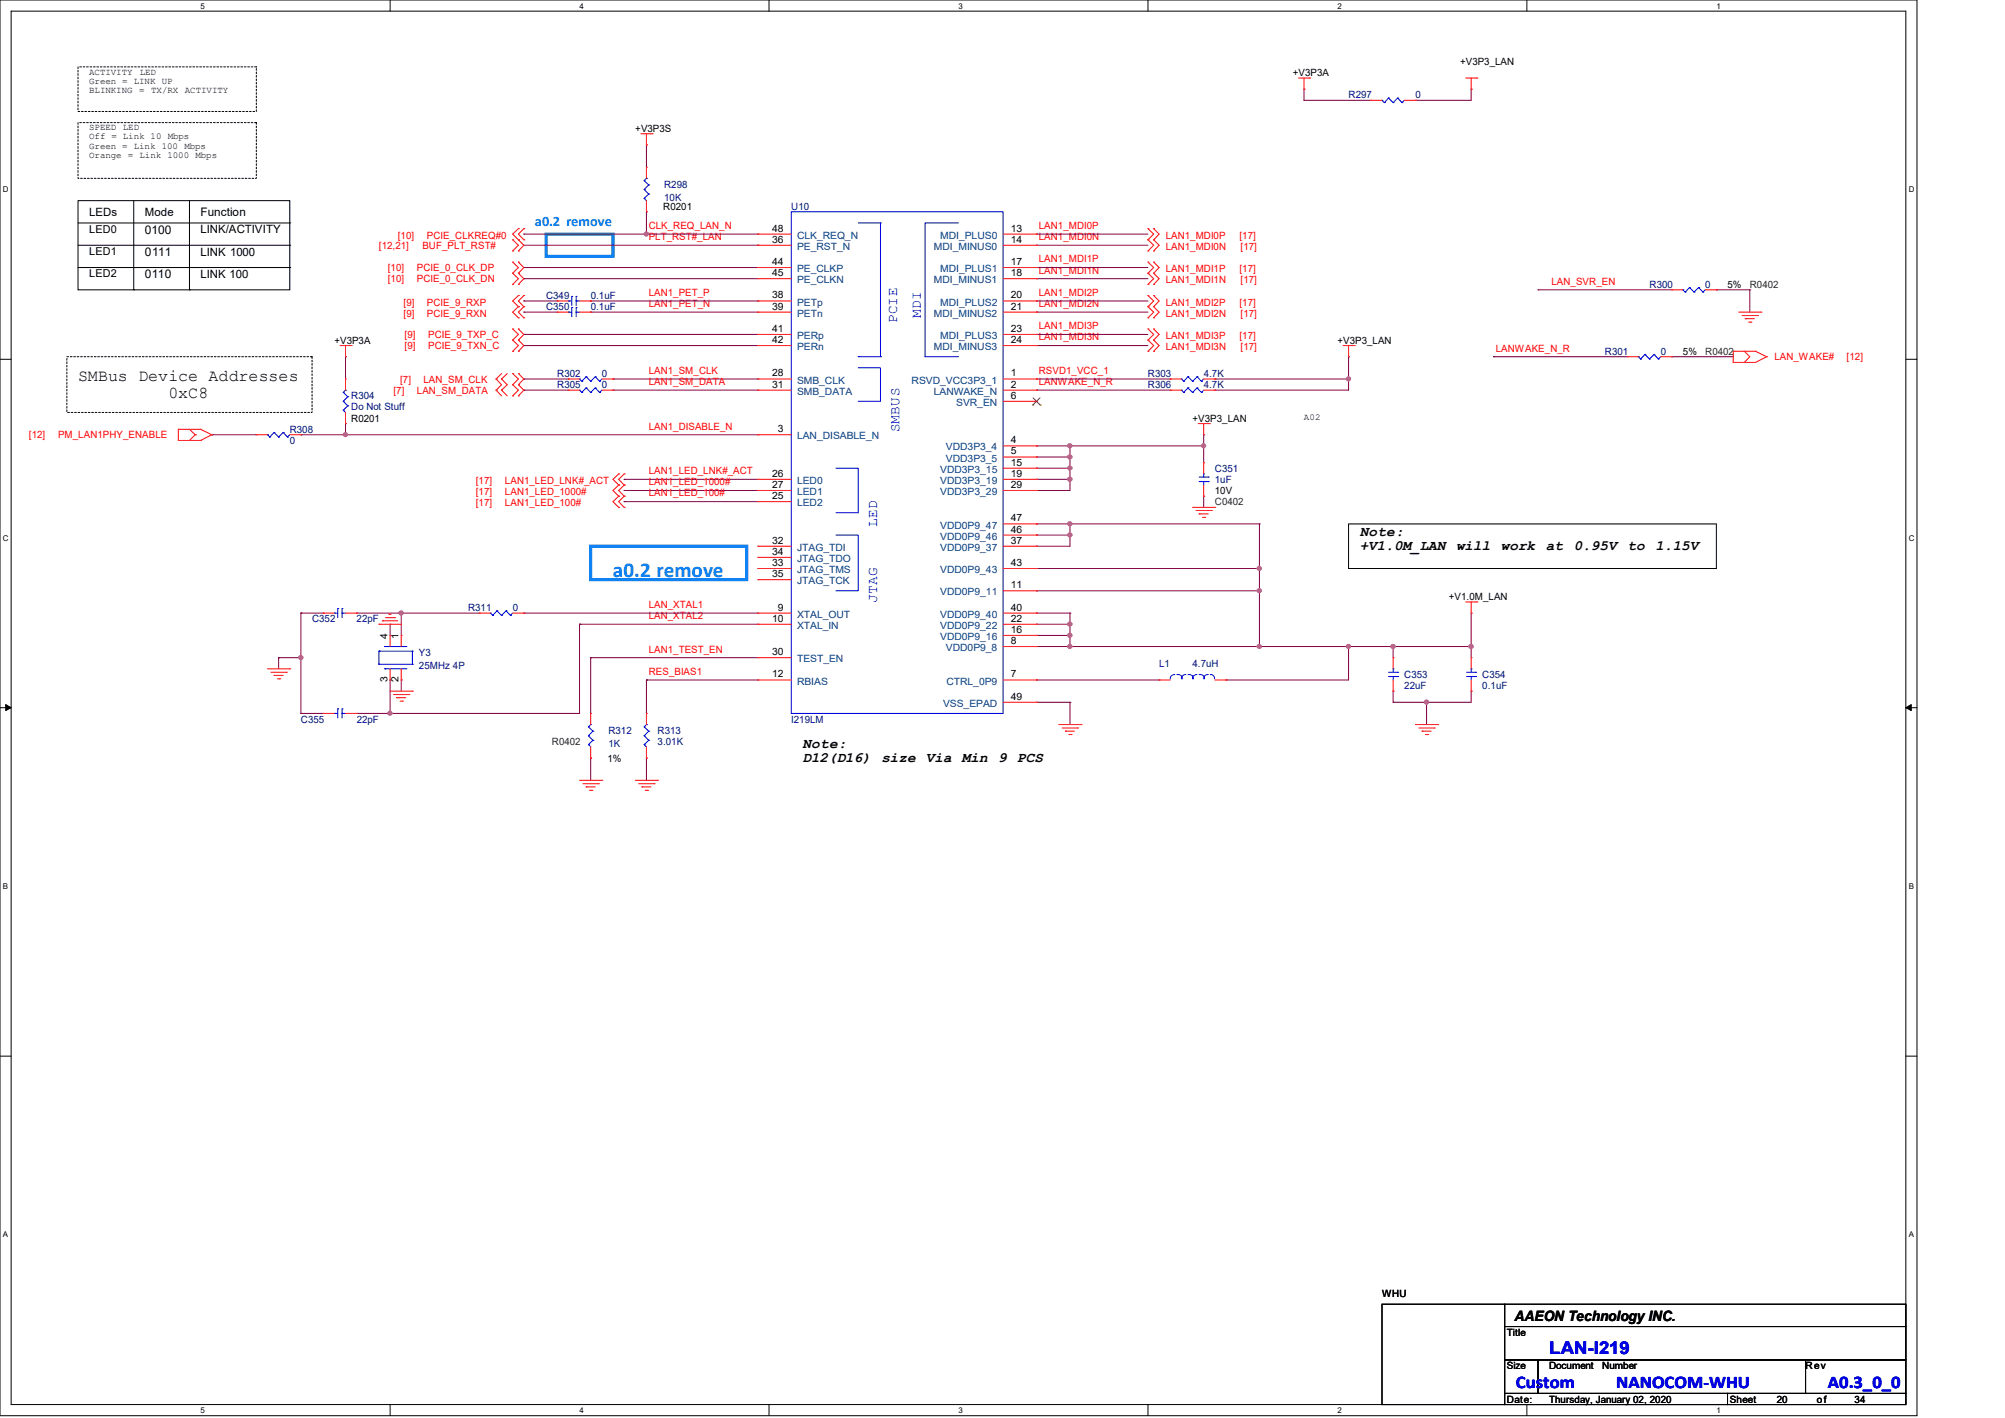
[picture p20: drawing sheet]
<svg xmlns="http://www.w3.org/2000/svg" width="297mm" height="210mm" viewBox="0 0 297 210" stroke-linecap="round" stroke-linejoin="round" font-family="sans-serif">
<defs><g id="words">
<text font-size="3.1" fill="#0080ff" x="90.8" y="85.5">a0.2 remove</text>
<g font-size="2.6" fill="#00f">
<text x="229.5" y="200.5">LAN-I219</text>
<text x="224.5" y="205.6">Custom</text>
<text x="239.4" y="205.6">NANOCOM-WHU</text>
<text x="270.8" y="205.6">A0.3_0_0</text>
</g>
<g font-size="2.5">
<text x="11.6" y="56.4">SMBus Device Addresses</text>
<text x="24.9" y="58.9">0xC8</text>
</g>
<text font-size="2.1" fill="#0080ff" x="79.2" y="33.4">a0.2 remove</text>
<g font-size="2.1" fill="#00f">
<text x="132.9" y="47.9" transform="rotate(-90 132.9 47.9)">PCIE</text>
<text x="136.4" y="47.1" transform="rotate(-90 136.4 47.1)">MDI</text>
<text x="133.2" y="64.1" transform="rotate(-90 133.2 64.1)">SMBUS</text>
<text x="129.9" y="78.1" transform="rotate(-90 129.9 78.1)">LED</text>
<text x="129.9" y="89.3" transform="rotate(-90 129.9 89.3)">JTAG</text>
</g>
<g font-size="2.1">
<text x="201.4" y="79.4">Note:</text>
<text x="201.4" y="81.5">+V1.0M_LAN will</text>
<text x="222.3" y="81.5">work</text>
<text x="229" y="81.5">at</text>
<text x="233.1" y="81.5">0.95V to</text>
<text x="245.2" y="81.5">1.15V</text>
<text x="118.9" y="110.7">Note:</text>
<text x="118.9" y="112.9">D12(D16)</text>
<text x="130.6" y="112.9">size</text>
<text x="137.2" y="112.9">Via</text>
<text x="142.5" y="112.9">Min</text>
<text x="147.9" y="112.9">9</text>
<text x="150.7" y="112.9">PCS</text>
<text x="224.4" y="195.6">AAEON Technology INC.</text>
</g>
<g font-size="1.8">
<text x="21.5" y="34.6">0100</text>
<text x="21.5" y="41.2">0110</text>
<text x="21.5" y="37.9">0111</text>
</g>
<g font-size="1.7">
<text x="13.2" y="31.9">LEDs</text>
<text x="21.5" y="31.9">Mode</text>
<text x="29.7" y="32">Function</text>
<text x="29.7" y="34.5">LINK/ACTIVITY</text>
<text x="29.7" y="37.8">LINK 1000</text>
<text x="29.7" y="41.1">LINK 100</text>
</g>
<g font-size="1.6">
<text x="13.2" y="34.5">LED0</text>
<text x="13.2" y="41.1">LED2</text>
<text x="13.2" y="37.8">LED1</text>
</g>
<g font-size="1.5">
<text x="191.5" y="11.3">+V3P3A</text>
<text x="216.3" y="9.6">+V3P3_LAN</text>
<text x="94.1" y="19.5">+V3P3S</text>
<text x="98.3" y="31.1">R0201</text>
<text x="114.4" y="35.9">36</text>
<text x="114.4" y="34.3">48</text>
<text x="149.7" y="34.3">13</text>
<text x="149.7" y="35.9">14</text>
<text x="114.4" y="39.2">44</text>
<text x="114.4" y="40.9">45</text>
<text x="149.7" y="39.2">17</text>
<text x="149.7" y="40.9">18</text>
<text x="114.4" y="44.2">38</text>
<text x="114.4" y="45.8">39</text>
<text x="149.7" y="44.2">20</text>
<text x="149.7" y="45.8">21</text>
<text x="255.9" y="42.6">5%</text>
<text x="49.5" y="50.9">+V3P3A</text>
<text x="114.4" y="49.1">41</text>
<text x="114.4" y="50.8">42</text>
<text x="149.7" y="49.1">23</text>
<text x="149.7" y="50.8">24</text>
<text x="198.1" y="50.9">+V3P3_LAN</text>
<text x="249.3" y="52.5">5%</text>
<text x="114.4" y="55.8">28</text>
<text x="114.4" y="57.4">31</text>
<text x="149.7" y="55.8">1</text>
<text x="149.7" y="57.4">2</text>
<text x="149.7" y="59.1">6</text>
<text x="52" y="62.4">R0201</text>
<text x="115.2" y="64">3</text>
<text x="149.7" y="65.7">4</text>
<text x="176.7" y="62.4">+V3P3_LAN</text>
<text x="114.4" y="70.6">26</text>
<text x="149.7" y="67.3">5</text>
<text x="149.7" y="69">15</text>
<text x="149.7" y="70.6">19</text>
<text x="114.4" y="73.9">25</text>
<text x="114.4" y="72.3">27</text>
<text x="149.7" y="72.3">29</text>
<text x="149.7" y="77.2">47</text>
<text x="180" y="73.2">10V</text>
<text x="114.4" y="80.5">32</text>
<text x="114.4" y="83.8">33</text>
<text x="114.4" y="82.2">34</text>
<text x="149.7" y="80.5">37</text>
<text x="149.7" y="83.8">43</text>
<text x="149.7" y="78.9">46</text>
<text x="114.4" y="85.5">35</text>
<text x="149.7" y="87.1">11</text>
<text x="214.6" y="88.9">+V1.0M_LAN</text>
<text x="57.4" y="94.6" transform="rotate(-90 57.4 94.6)">4</text>
<text x="59.1" y="94.6" transform="rotate(-90 59.1 94.6)">1</text>
<text x="114.4" y="92.1">10</text>
<text x="115.2" y="90.4">9</text>
<text x="149.7" y="95.4">8</text>
<text x="149.7" y="93.7">16</text>
<text x="149.7" y="92.1">22</text>
<text x="149.7" y="90.4">40</text>
<text x="57.4" y="101" transform="rotate(-90 57.4 101)">3</text>
<text x="59.1" y="101" transform="rotate(-90 59.1 101)">2</text>
<text x="114.4" y="100.3">12</text>
<text x="114.4" y="97">30</text>
<text x="149.7" y="100.3">7</text>
<text x="149.7" y="103.6">49</text>
<text x="90" y="112.8">1%</text>
<text x="204.7" y="192.1">WHU</text>
<text x="223.2" y="197.8">Title</text>
<text x="223.2" y="202.8">Size</text>
<text x="229.5" y="202.8">Document</text>
<text x="237.4" y="202.8">Number</text>
<text x="267.5" y="202.8">Rev</text>
<text x="223.2" y="207.7">Date:</text>
<text x="229.5" y="207.7">Thursday, January 02, 2020</text>
<text x="256.2" y="207.7">Sheet</text>
<text x="263.2" y="207.7">20</text>
<text x="269.1" y="207.7">of</text>
<text x="274.7" y="207.7">34</text>
</g>
<g font-size="1.5" fill="#000080">
<text x="199.8" y="14.6">R297</text>
<text x="209.7" y="14.6">0</text>
<text x="98.4" y="27.8">R298</text>
<text x="98.4" y="29.8">10K</text>
<text x="117.2" y="31.1">U10</text>
<text x="80.9" y="45.9">C350</text>
<text x="80.9" y="44.3">C349</text>
<text x="87.5" y="45.9">0.1uF</text>
<text x="87.5" y="44.3">0.1uF</text>
<text x="244.3" y="42.6">R300</text>
<text x="252.6" y="42.6">0</text>
<text x="237.7" y="52.5">R301</text>
<text x="246" y="52.5">0</text>
<text x="52" y="59.1">R304</text>
<text x="82.6" y="57.5">R305</text>
<text x="82.6" y="55.8">R302</text>
<text x="89.2" y="57.5">0</text>
<text x="89.2" y="55.8">0</text>
<text x="170.1" y="55.8">R303</text>
<text x="170.1" y="57.5">R306</text>
<text x="178.3" y="55.8">4.7K</text>
<text x="178.3" y="57.5">4.7K</text>
<text x="42.9" y="64.1">R308</text>
<text x="42.9" y="65.7">0</text>
<text x="52" y="60.8">Do Not Stuff</text>
<text x="180" y="69.9">C351</text>
<text x="180" y="71.5">1uF</text>
<text x="46.2" y="92.2">C352</text>
<text x="52.8" y="92.2">22pF</text>
<text x="69.3" y="90.5">R311</text>
<text x="75.9" y="90.5">0</text>
<text x="62.1" y="97.1">Y3</text>
<text x="62.1" y="99.1">25MHz 4P</text>
<text x="171.7" y="98.8">L1</text>
<text x="176.7" y="98.8">4.7uH</text>
<text x="208" y="100.4">C353</text>
<text x="219.6" y="100.4">C354</text>
<text x="44.6" y="107">C355</text>
<text x="52.8" y="107">22pF</text>
<text x="117.2" y="107">I219LM</text>
<text x="208" y="102.1">22uF</text>
<text x="219.6" y="102.1">0.1uF</text>
<text x="90.1" y="108.7">R312</text>
<text x="90.1" y="110.7">1K</text>
<text x="97.4" y="108.7">R313</text>
<text x="97.4" y="110.3">3.01K</text>
</g>
<g font-size="1.5" fill="#f00">
<text x="58.9" y="35.3">[10]</text>
<text x="63.2" y="35.3">PCIE_CLKREQ#0</text>
<text x="96.1" y="35.6">PLT_RST#_LAN</text>
<text x="96.1" y="33.9">CLK_REQ_LAN_N</text>
<text x="153.9" y="35.6">LAN1_MDI0N</text>
<text x="153.9" y="33.9">LAN1_MDI0P</text>
<text x="172.7" y="35.3">LAN1_MDI0P</text>
<text x="183.6" y="35.3">[17]</text>
<text x="56.1" y="36.9">[12,21]</text>
<text x="57.4" y="40.2">[10]</text>
<text x="57.4" y="41.8">[10]</text>
<text x="61.8" y="40.2">PCIE_0_CLK_DP</text>
<text x="61.8" y="41.8">PCIE_0_CLK_DN</text>
<text x="62.6" y="36.9">BUF_PLT_RST#</text>
<text x="153.9" y="40.5">LAN1_MDI1N</text>
<text x="153.9" y="38.9">LAN1_MDI1P</text>
<text x="172.7" y="37">LAN1_MDI0N</text>
<text x="172.7" y="40.3">LAN1_MDI1P</text>
<text x="172.7" y="42">LAN1_MDI1N</text>
<text x="183.6" y="40.3">[17]</text>
<text x="183.8" y="37">[17]</text>
<text x="183.8" y="42">[17]</text>
<text x="59.8" y="45.3">[9]</text>
<text x="59.8" y="46.9">[9]</text>
<text x="63.2" y="45.3">PCIE_9_RXP</text>
<text x="63.2" y="46.9">PCIE_9_RXN</text>
<text x="96.1" y="45.5">LAN1_PET_N</text>
<text x="96.1" y="43.8">LAN1_PET_P</text>
<text x="153.9" y="45.5">LAN1_MDI2N</text>
<text x="153.9" y="43.8">LAN1_MDI2P</text>
<text x="172.7" y="45.3">LAN1_MDI2P</text>
<text x="172.7" y="46.9">LAN1_MDI2N</text>
<text x="183.6" y="45.3">[17]</text>
<text x="183.8" y="46.9">[17]</text>
<text x="229.8" y="42.2">LAN_SVR_EN</text>
<text x="59.9" y="50.1">[9]</text>
<text x="59.9" y="51.7">[9]</text>
<text x="63.4" y="50.1">PCIE_9_TXP_C</text>
<text x="63.4" y="51.7">PCIE_9_TXN_C</text>
<text x="153.9" y="50.4">LAN1_MDI3N</text>
<text x="153.9" y="48.8">LAN1_MDI3P</text>
<text x="172.7" y="51.9">LAN1_MDI3N</text>
<text x="172.7" y="50.2">LAN1_MDI3P</text>
<text x="183.6" y="50.2">[17]</text>
<text x="183.8" y="51.9">[17]</text>
<text x="221.6" y="52.1">LANWAKE_N_R</text>
<text x="262.8" y="53.4">LAN_WAKE#</text>
<text x="273.6" y="53.4">[12]</text>
<text x="58.3" y="58.3">[7]</text>
<text x="59.3" y="56.7">[7]</text>
<text x="61.8" y="58.3">LAN_SM_DATA</text>
<text x="62.7" y="56.7">LAN_SM_CLK</text>
<text x="96.1" y="55.4">LAN1_SM_CLK</text>
<text x="96.1" y="57">LAN1_SM_DATA</text>
<text x="153.9" y="57">LANWAKE_N_R</text>
<text x="153.9" y="55.4">RSVD1_VCC_1</text>
<text x="4.3" y="64.9">[12]</text>
<text x="8.6" y="64.9">PM_LAN1PHY_ENABLE</text>
<text x="96.1" y="63.6">LAN1_DISABLE_N</text>
<text x="70.5" y="71.7">[17]</text>
<text x="74.8" y="71.7">LAN1_LED_LNK#_ACT</text>
<text x="96.1" y="70.2">LAN1_LED_LNK#_ACT</text>
<text x="96.1" y="71.9">LAN1_LED_1000#</text>
<text x="70.5" y="73.3">[17]</text>
<text x="70.5" y="75">[17]</text>
<text x="74.8" y="73.3">LAN1_LED_1000#</text>
<text x="74.8" y="75">LAN1_LED_100#</text>
<text x="96.1" y="73.5">LAN1_LED_100#</text>
<text x="96.1" y="91.7">LAN_XTAL2</text>
<text x="96.1" y="90">LAN_XTAL1</text>
<text x="96.1" y="96.6">LAN1_TEST_EN</text>
<text x="96.1" y="99.9">RES_BIAS1</text>
</g>
<g font-size="1.5" fill="#004080">
<text x="118.1" y="35.3">CLK_REQ_N</text>
<text x="139.3" y="35.3">MDI_PLUS0</text>
<text x="118.1" y="37">PE_RST_N</text>
<text x="118.1" y="40.3">PE_CLKP</text>
<text x="118.1" y="42">PE_CLKN</text>
<text x="138.3" y="37">MDI_MINUS0</text>
<text x="138.3" y="42">MDI_MINUS1</text>
<text x="139.3" y="40.3">MDI_PLUS1</text>
<text x="118.1" y="45.3">PETp</text>
<text x="118.1" y="46.9">PETn</text>
<text x="138.3" y="46.9">MDI_MINUS2</text>
<text x="139.3" y="45.3">MDI_PLUS2</text>
<text x="118.1" y="50.2">PERp</text>
<text x="118.1" y="51.9">PERn</text>
<text x="138.3" y="51.9">MDI_MINUS3</text>
<text x="139.3" y="50.2">MDI_PLUS3</text>
<text x="118.1" y="56.8">SMB_CLK</text>
<text x="118.1" y="58.5">SMB_DATA</text>
<text x="135" y="56.8">RSVD_VCC3P3_1</text>
<text x="138.3" y="58.5">LANWAKE_N</text>
<text x="118.1" y="65.1">LAN_DISABLE_N</text>
<text x="141.6" y="60.1">SVR_EN</text>
<text x="118.1" y="71.7">LED0</text>
<text x="139.3" y="70">VDD3P3_15</text>
<text x="139.3" y="71.7">VDD3P3_19</text>
<text x="140.1" y="66.7">VDD3P3_4</text>
<text x="140.1" y="68.4">VDD3P3_5</text>
<text x="118.1" y="75">LED2</text>
<text x="118.1" y="73.3">LED1</text>
<text x="139.3" y="73.3">VDD3P3_29</text>
<text x="118.1" y="81.6">JTAG_TDI</text>
<text x="118.1" y="83.2">JTAG_TDO</text>
<text x="139.3" y="81.6">VDD0P9_37</text>
<text x="139.3" y="79.9">VDD0P9_46</text>
<text x="139.3" y="78.3">VDD0P9_47</text>
<text x="118.1" y="84.9">JTAG_TMS</text>
<text x="118.1" y="86.5">JTAG_TCK</text>
<text x="139.3" y="88.2">VDD0P9_11</text>
<text x="139.3" y="84.9">VDD0P9_43</text>
<text x="118.1" y="91.5">XTAL_OUT</text>
<text x="118.1" y="93.1">XTAL_IN</text>
<text x="139.3" y="94.8">VDD0P9_16</text>
<text x="139.3" y="93.1">VDD0P9_22</text>
<text x="139.3" y="91.5">VDD0P9_40</text>
<text x="118.1" y="101.4">RBIAS</text>
<text x="118.1" y="98.1">TEST_EN</text>
<text x="140.1" y="96.4">VDD0P9_8</text>
<text x="140.2" y="101.4">CTRL_0P9</text>
<text x="139.7" y="104.7">VSS_EPAD</text>
</g>
<g font-size="1.5" fill="#008000">
<text x="259.2" y="42.6">R0402</text>
<text x="252.6" y="52.5">R0402</text>
<text x="180" y="74.8">C0402</text>
<text x="81.7" y="110.3">R0402</text>
</g>
<g font-size="1.4">
<text x="13.2" y="11">ACTIVITY</text>
<text x="20.7" y="11">LED</text>
<text x="13.2" y="12.4">Green = LINK UP</text>
<text x="13.2" y="13.8">BLINKING</text>
<text x="20.6" y="13.8">=</text>
<text x="22.4" y="13.8">TX/RX</text>
<text x="27.4" y="13.8">ACTIVITY</text>
<text x="13.2" y="19.3">SPEED</text>
<text x="13.2" y="20.7">Off = Link 10 Mbps</text>
<text x="13.2" y="22">Green = Link 100 Mbps</text>
<text x="13.2" y="23.4">Orange = Link 1000 Mbps</text>
<text x="18.2" y="19.3">LED</text>
<text x="193.2" y="62.2">A02</text>
</g>
<g font-size="1.2">
<text x="29.7" y="1.3">5</text>
<text x="85.9" y="1.3">4</text>
<text x="142" y="1.3">3</text>
<text x="198.1" y="1.3">2</text>
<text x="254.3" y="1.3">1</text>
<text x=".4" y="28.5">D</text>
<text x="282.7" y="28.5">D</text>
<text x=".4" y="80.1">C</text>
<text x="282.7" y="80.1">C</text>
<text x=".4" y="131.7">B</text>
<text x="282.7" y="131.7">B</text>
<text x=".4" y="183.3">A</text>
<text x="282.7" y="183.3">A</text>
<text x="29.7" y="209.3">5</text>
<text x="85.9" y="209.3">4</text>
<text x="142" y="209.3">3</text>
<text x="198.1" y="209.3">2</text>
<text x="254.3" y="209.3">1</text>
</g>
</g></defs>
<path d="M0 0h284v209.7h-284zM1.7 1.7h280.6v206.3h-280.6z" fill="none" stroke="#000" stroke-width=".15"/>
<g fill="#fff">
<path d="M29.7 .2h.6v1.3h-.6z"/>
<path d="M29.7 208.2h.6v1.3h-.6z"/>
</g>
<path d="M57.8 0v1.7M57.8 208v1.7" fill="none" stroke="#000" stroke-width=".15"/>
<g fill="#fff">
<path d="M85.9 .2h.5v1.3h-.5z"/>
<path d="M85.9 208.2h.5v1.3h-.5z"/>
</g>
<path d="M113.9 0v1.7M113.9 208v1.7" fill="none" stroke="#000" stroke-width=".15"/>
<g fill="#fff">
<path d="M142 .2h.6v1.3h-.6z"/>
<path d="M142 208.2h.6v1.3h-.6z"/>
</g>
<path d="M170.1 0v1.7M170.1 208v1.7" fill="none" stroke="#000" stroke-width=".15"/>
<g fill="#fff">
<path d="M198.1 .2h.6v1.3h-.6z"/>
<path d="M198.1 208.2h.6v1.3h-.6z"/>
</g>
<path d="M226.2 0v1.7M226.2 208v1.7" fill="none" stroke="#000" stroke-width=".15"/>
<g fill="#fff">
<path d="M254.3 .2h.5v1.3h-.5z"/>
<path d="M254.3 208.2h.5v1.3h-.5z"/>
<path d="M.4 27.4h.8v1.3h-.8z"/>
<path d="M282.7 27.4h.8v1.3h-.8z"/>
<path d="M.4 79h.8v1.3h-.8z"/>
<path d="M282.7 79h.8v1.3h-.8z"/>
</g>
<path d="M0 53.2h1.7M282.3 53.2h1.7" fill="none" stroke="#000" stroke-width=".15"/>
<g fill="#fff">
<path d="M.4 130.6h.7v1.3h-.7z"/>
<path d="M282.7 130.6h.8v1.3h-.8z"/>
</g>
<path d="M0 104.8h1.7M282.3 104.8h1.7" fill="none" stroke="#000" stroke-width=".15"/>
<path d="M.8 104.4l.9 .4-.9 .4zM282.3 104.8l.8-.4v.8z" fill="#000" stroke="#000" stroke-width=".15"/>
<g fill="#fff">
<path d="M.4 182.2h.7v1.3h-.7z"/>
<path d="M282.7 182.2h.8v1.3h-.8z"/>
</g>
<g fill="none" stroke="#000" stroke-width=".15">
<path d="M11.6 29.7h31.3v13.2h-31.3zM11.6 39.6h31.3M11.6 33h31.3M11.6 36.3h31.3M19.8 29.7v13.2M28.1 29.7v13.2M42.9 39.6h.1M42.9 33h.1M42.9 36.3h.1M19.8 42.9h.1M28.1 42.9h.1M199.8 77.6h54.5v6.6h-54.5z"/>
<path d="M0 156.4h1.7M282.3 156.4h1.7M204.7 193.2h18.2v14.8h-18.2zM222.9 193.2h59.4v3.3h-59.4zM222.9 196.5h59.4v4.9h-59.4zM222.9 201.4h4.9v5h-4.9zM222.9 206.4h33v1.6h-33zM227.8 201.4h39.7v5h-39.7zM255.9 206.4h26.4v1.6h-26.4zM267.5 201.4h14.8v5h-14.8z"/>
</g>
<path d="M11.6 9.9h26.4v6.6h-26.4zM11.6 18.2h26.4v8.2h-26.4zM9.9 52.8h36.3v8.3h-36.3z" fill="none" stroke="#000" stroke-width=".15" stroke-dasharray=".3 .3"/>
<path d="M80.9 34.7h9.9v3.3h-9.9zM87.5 80.9h23.1v5h-23.1z" fill="none" stroke="#0080ff" stroke-width=".47"/>
<g fill="none" stroke="#800040" stroke-width=".15">
<path d="M193.2 13.2h.1M193.2 14.9h.1M193.2 14.9h9.9M193.2 13.2v1.7M209.7 14.9h.1M217.9 13.2h.1M217.9 13.2v1.7h-8.2M77.6 34.7h.1M77.6 39.6h.1M77.6 36.3h34.7M77.6 34.7h34.7M77.6 39.6h34.7"/>
<path d="M95.8 31.4h.1M95.8 34.7h.1M95.8 21.5h.1M95.8 21.5v3.3M95.8 31.4v3.3M112.3 36.3h.1M153.5 36.3h.1M153.5 34.7h.1M153.5 39.6h.1M153.5 36.3h16.6M153.5 34.7h16.6M153.5 39.6h16.6"/>
<path d="M51.2 52.8h.1M51.2 52.8v3.3M77.6 49.5h.1M77.6 51.2h.1M77.6 56.1h.1M77.6 57.8h.1M77.6 46.2h.1M77.6 44.6h.1M77.6 41.3h.1M77.6 57.8h6.6M77.6 56.1h6.6M77.6 41.3h34.7"/>
<path d="M77.6 51.2h34.7M77.6 49.5h34.7M77.6 46.2h4.9M77.6 44.6h4.9M87.5 46.2h.1M87.5 44.6h.1M87.5 46.2h24.8M87.5 44.6h24.8M90.8 56.1h.1M90.8 57.8h.1M90.8 57.8h21.5M90.8 56.1h21.5"/>
<path d="M153.5 57.8h.1M153.5 56.1h.1M153.5 41.3h.1M153.5 51.2h.1M153.5 49.5h.1M153.5 46.2h.1M153.5 44.6h.1M153.5 57.8h19.9M153.5 56.1h19.9M153.5 41.3h16.6M153.5 51.2h16.6M153.5 49.5h16.6"/>
<path d="M153.5 46.2h16.6M153.5 44.6h16.6M180 56.1h.1M180 57.8h.1M180 56.1h19.8M199.8 56.1h.1M199.8 52.8h.1M199.8 52.8v5h-19.8M221.2 52.8h.1M221.2 52.8h19.8M227.8 42.9h.1M227.8 42.9h19.8"/>
<path d="M247.6 52.8h.1M247.6 52.8h9.2M254.3 42.9h.1M254.3 42.9h4.9M259.2 42.9h.1M259.2 42.9v3.3M31.4 64.4h.1M31.4 64.4h6.6M44.6 64.4h.1M44.6 64.4h67.7M51.2 64.4h.1M51.2 62.7h.1"/>
<path d="M51.2 62.7v1.7M92.5 71h.1M92.5 72.6h.1M92.5 74.3h.1M92.5 72.6h19.8M92.5 71h19.8M92.5 74.3h19.8M153.5 67.7h.1M153.5 79.2h.1M153.5 77.6h.1M153.5 66h.1M153.5 69.3h.1"/>
<path d="M153.5 72.6h.1M153.5 71h.1M153.5 67.7h5M153.5 66h24.8M153.5 77.6h33.1M153.5 79.2h5M153.5 69.3h5M153.5 71h5M158.5 66h.1M158.5 67.7h.1M158.5 77.6h.1M158.5 71h.1"/>
<path d="M158.5 79.2h.1M158.5 69.3h.1M158.5 66v6.6h-5M158.5 77.6v3.3h-5M178.3 64.4h.1M178.3 73.5h.1M178.3 66h.1M178.3 64.4v4.1M178.3 73.5v1.6M186.6 77.6h.1M186.6 77.6v18.2M41.3 97.4h.1"/>
<path d="M41.3 97.4h3.3M41.3 97.4v1.7M44.6 90.8h.1M44.6 97.4h.1M44.6 90.8h3.3M44.6 90.8v14.9M52.8 90.8h.1M52.8 90.8h18.2M57.8 92.5h.1M57.8 92.5v1.6M59.4 90.8h.1M59.4 90.8v3.3"/>
<path d="M77.6 90.8h.1M77.6 90.8h34.7M85.9 92.5h.1M85.9 92.5h26.4M85.9 92.5v13.2h-33.1M87.5 97.4h.1M87.5 97.4h24.8M87.5 97.4v8.3M153.5 87.5h.1M153.5 84.2h.1M153.5 95.8h.1M153.5 94.1h.1"/>
<path d="M153.5 92.5h.1M153.5 90.8h.1M153.5 80.9h.1M153.5 87.5h33.1M153.5 84.2h33.1M153.5 95.8h64.4M153.5 94.1h5M153.5 92.5h5M153.5 90.8h5M158.5 90.8h.1M158.5 94.1h.1M158.5 92.5h.1"/>
<path d="M158.5 95.8h.1M158.5 90.8v5M186.6 84.2h.1M186.6 87.5h.1M186.6 95.8h.1M199.8 95.8h.1M199.8 95.8v4.9h-18.2M206.4 95.8h.1M206.4 95.8v1.6M217.9 95.8h.1M217.9 90.8h.1M217.9 90.8v6.6"/>
<path d="M44.6 105.7h.1M44.6 105.7h3.3M52.8 105.7h.1M57.8 105.7h.1M57.8 100.7h.1M57.8 100.7v5M59.4 100.7h.1M59.4 100.7v1.7M87.5 112.3h.1M87.5 112.3v3.3M95.8 100.7h.1M95.8 112.3h.1"/>
<path d="M95.8 100.7h16.5M95.8 100.7v5M95.8 112.3v3.3M153.5 104h.1M153.5 100.7h.1M153.5 100.7h18.2M153.5 104h5M158.5 104h.1M158.5 104v3.3M181.6 100.7h.1M206.4 102.4h.1M206.4 104h.1"/>
<path d="M206.4 102.4v1.6M211.3 104h.1M211.3 104v3.3M217.9 102.4h.1M217.9 102.4v1.6h-11.5"/>
</g>
<g fill="#f0f" stroke="#f0f" stroke-width=".15">
<circle cx="158.5" cy="67.7" r=".31"/>
<circle cx="158.5" cy="66" r=".31"/>
<circle cx="186.6" cy="87.5" r=".31"/>
<circle cx="186.6" cy="84.2" r=".31"/>
<circle cx="158.5" cy="77.6" r=".31"/>
<circle cx="217.9" cy="95.7" r=".31"/>
<circle cx="206.4" cy="95.7" r=".31"/>
<circle cx="211.3" cy="104" r=".31"/>
<circle cx="158.5" cy="79.2" r=".31"/>
<circle cx="199.8" cy="95.7" r=".31"/>
<circle cx="158.5" cy="94.1" r=".31"/>
<circle cx="158.5" cy="92.4" r=".31"/>
<circle cx="158.5" cy="71" r=".31"/>
<circle cx="158.5" cy="69.3" r=".31"/>
<circle cx="186.6" cy="95.7" r=".31"/>
<circle cx="158.5" cy="95.7" r=".31"/>
<circle cx="199.8" cy="56.1" r=".31"/>
<circle cx="51.2" cy="64.4" r=".31"/>
<circle cx="57.8" cy="105.6" r=".31"/>
<circle cx="59.4" cy="90.8" r=".31"/>
<circle cx="44.6" cy="97.4" r=".31"/>
<circle cx="95.7" cy="34.6" r=".31"/>
<circle cx="178.3" cy="66" r=".31"/>
</g>
<g fill="none" stroke="#f00" stroke-width=".15">
<path d="M95 19.8h1.6M95.8 19.8v1.7M96.6 19.8h.1M192.4 11.6h1.6M193.2 13.2h.1M193.2 11.6v1.6M194 11.6h.1M203.1 14.9h.1M203.1 14.9h1.6M208 14.9h1.7M209.7 14.9h.1M217.1 11.6h1.7"/>
<path d="M217.9 13.2h.1M217.9 11.6v1.6M218.8 11.6h.1M75.9 38.8h.1M75.9 37.2h.1M75.9 35.5h.1M75.9 38.8l.9 .8-.9 .9M75.9 35.5l.9 .8-.9 .9M76.8 33.9h.1M76.8 35.5h.1M76.8 38.8h.1M76.8 37.2h.1"/>
<path d="M76.8 33.9l-.9 .8 1.7 1.6-.8 .9M76.8 38.8l.8 .8-.8 .9M77.6 33.9h.1M77.6 35.5h.1M77.6 33.9l-.8 .8 .8 .8M95.8 21.5h.1M95.8 31.4h.1M95.8 24.8h.1M95.8 24.8v1.6M95.8 29.7v1.7M112.3 36.3h.1M112.3 39.6h.1"/>
<path d="M112.3 34.7h.1M112.3 34.7h4.9M112.3 36.3h4.9M112.3 39.6h4.9M148.6 34.7h4.9M148.6 36.3h4.9M148.6 39.6h4.9M153.5 34.7h.1M153.5 36.3h.1M153.5 39.6h.1M170.1 33.9h.1M170.1 35.5h.1"/>
<path d="M170.1 37.2h.1M170.1 38.8h.1M170.1 33.9l.8 .8-.8 .8M170.1 35.5l.8 .8-.8 .9M170.1 38.8l.8 .8-.8 .9M170.9 33.9h.1M170.9 35.5h.1M170.9 37.2h.1M170.9 38.8h.1M170.9 33.9l.8 .8-.8 .8M170.9 35.5l.8 .8-.8 .9M170.9 38.8l.8 .8-.8 .9"/>
<path d="M50.4 51.2h1.6M51.2 52.8h.1M51.2 56.1h.1M51.2 51.2v1.6M51.2 56.1v1.7M52 51.2h.1M73.5 57.8h.1M73.5 56.1h.1M73.5 57.8l.8 .8M73.5 56.1l.8 .9-.8 .8M74.3 57.8h.1M74.3 56.1h.1"/>
<path d="M74.3 57.8l.8 .8M74.3 56.1l.8 .9-.8 .8M74.3 55.3l-.8 .8M75.1 55.3l-.8 .8M75.9 50.4h.1M75.9 48.7h.1M75.9 52h.1M75.9 58.6h.1M75.9 57h.1M75.9 55.3h.1M75.9 40.5h.1M75.9 42.1h.1"/>
<path d="M75.9 48.7l.9 .8-.9 .9M75.9 50.4l.9 .8-.9 .8M75.9 57l.9 .8-.9 .8M75.9 55.3l.9 .8-.9 .9M75.9 40.5l.9 .8-.9 .8M76.8 48.7h.1M76.8 50.4h.1M76.8 52h.1M76.8 43.8h.1M76.8 45.4h.1M76.8 47.1h.1M76.8 57h.1"/>
<path d="M76.8 58.6h.1M76.8 55.3h.1M76.8 40.5h.1M76.8 42.1h.1M76.8 48.7l.8 .8-.8 .9M76.8 50.4l.8 .8-.8 .8M76.8 43.8l-.9 .8 .9 .8M76.8 45.4l-.9 .8 .9 .9M76.8 57l.8 .8-.8 .8M76.8 55.3l.8 .8-.8 .9M76.8 40.5l.8 .8-.8 .8M77.6 43.8h.1"/>
<path d="M77.6 45.4h.1M77.6 47.1h.1M77.6 43.8l-.8 .8 .8 .8M77.6 45.4l-.8 .8 .8 .9M82.5 46.2h.1M82.5 44.6h.1M82.5 46.2h1.7M82.5 44.6h1.7M84.2 57.8h.1M84.2 56.1h.1M84.2 57.8h1.7M84.2 56.1h1.7"/>
<path d="M85.9 46.2h1.6M85.9 44.6h1.6M87.5 46.2h.1M87.5 44.6h.1M89.2 57.8h1.6M89.2 56.1h1.6M90.8 57.8h.1M90.8 56.1h.1M112.3 56.1h.1M112.3 57.8h.1M112.3 44.6h.1M112.3 46.2h.1"/>
<path d="M112.3 49.5h.1M112.3 51.2h.1M112.3 41.3h.1M112.3 51.2h4.9M112.3 46.2h4.9M112.3 57.8h4.9M112.3 56.1h4.9M112.3 44.6h4.9M112.3 41.3h4.9M112.3 49.5h4.9M148.6 51.2h4.9M148.6 46.2h4.9"/>
<path d="M148.6 57.8h4.9M148.6 56.1h4.9M148.6 44.6h4.9M148.6 59.4h4.9M148.6 41.3h4.9M148.6 49.5h4.9M153.5 56.1h.1M153.5 57.8h.1M153.5 59.4h.1M153.5 41.3h.1M153.5 44.6h.1M153.5 46.2h.1"/>
<path d="M153.5 49.5h.1M153.5 51.2h.1M170.1 40.5h.1M170.1 42.1h.1M170.1 50.4h.1M170.1 52h.1M170.1 43.8h.1M170.1 45.4h.1M170.1 47.1h.1M170.1 48.7h.1M170.1 40.5l.8 .8-.8 .8M170.1 50.4l.8 .8-.8 .8"/>
<path d="M170.1 43.8l.8 .8-.8 .8M170.1 45.4l.8 .8-.8 .9M170.1 48.7l.8 .8-.8 .9M170.9 40.5h.1M170.9 42.1h.1M170.9 50.4h.1M170.9 52h.1M170.9 43.8h.1M170.9 45.4h.1M170.9 47.1h.1M170.9 48.7h.1M170.9 40.5l.8 .8-.8 .8"/>
<path d="M170.9 50.4l.8 .8-.8 .8M170.9 43.8l.8 .8-.8 .8M170.9 45.4l.8 .8-.8 .9M170.9 48.7l.8 .8-.8 .9M173.4 56.1h.1M173.4 57.8h.1M173.4 57.8h1.6M173.4 56.1h1.6M178.3 57.8h1.7M178.3 56.1h1.7M180 56.1h.1M180 57.8h.1"/>
<path d="M199 51.2h1.6M199.8 52.8h.1M199.8 51.2v1.6M200.6 51.2h.1M241 52.8h.1M241 52.8h1.7M246 52.8h1.6M247.6 42.9h.1M247.6 52.8h.1M247.6 42.9h1.7M252.6 42.9h1.7M254.3 42.9h.1"/>
<path d="M256.8 53.7h.1M256.8 52h.1M256.8 52h3.3M256.8 52v1.7M257.6 46.2h3.3M258.1 46.7h2.2M258.4 53.7h.1M258.4 52h.1M258.4 52l.8 .8-.8 .9M258.5 47.2h.1M258.5 47.2h1.4M259 47.7h.4"/>
<path d="M259.4 47.7h.1M260.1 52h.1M260.1 52l1.6 .8M260.3 46.7h.1M260.9 46.2h.1M261.7 52.8h.1M261.7 52.8l-1.6 .9h-3.3M26.4 63.6h.1M26.4 63.6v1.6h3.3M26.4 63.6h3.3M28.1 63.6l.8 .8M28.9 64.4h.1"/>
<path d="M28.9 64.4l-.8 .8M29.7 65.2h.1M29.7 63.6h.1M29.7 63.6l1.7 .8M31.4 64.4h.1M31.4 64.4l-1.7 .8M38 64.4h.1M38 64.4h1.6M42.9 64.4h1.7M44.6 64.4h.1M51.2 62.7h.1M51.2 61.1v1.6"/>
<path d="M91.7 70.2h.1M91.7 71.8h.1M91.7 73.5h.1M91.7 75.1h.1M91.7 70.2l-.9 .8 .9 .8M91.7 71.8l-.9 .8 .9 .9M91.7 73.5l-.9 .8 .9 .8M92.5 70.2h.1M92.5 71.8h.1M92.5 73.5h.1M92.5 75.1h.1M92.5 70.2l-.8 .8 .8 .8"/>
<path d="M92.5 71.8l-.8 .8 .8 .9M92.5 73.5l-.8 .8 .8 .8M112.3 64.4h.1M112.3 74.3h.1M112.3 71h.1M112.3 72.6h.1M112.3 64.4h4.9M112.3 71h4.9M112.3 74.3h4.9M112.3 72.6h4.9M148.6 66h4.9M148.6 67.7h4.9"/>
<path d="M148.6 69.3h4.9M148.6 71h4.9M148.6 72.6h4.9M148.6 79.2h4.9M148.6 77.6h4.9M153.5 66h.1M153.5 67.7h.1M153.5 69.3h.1M153.5 71h.1M153.5 72.6h.1M153.5 79.2h.1M153.5 77.6h.1"/>
<path d="M176.7 75.1h3.3M177.2 75.6h2.3M177.5 62.7h1.7M177.6 76.1h.1M177.6 76.1h1.4M178.1 76.6h.4M178.3 64.4h.1M178.3 73.5h.1M178.3 68.5h.1M178.3 62.7v1.7M178.3 68.5v1.7M178.3 71.8v1.7"/>
<path d="M178.5 76.6h.1M179.2 62.7h.1M179.5 75.6h.1M180 75.1h.1M39.6 99.1h3.3M40.1 99.6h2.3M42.4 99.6h.1M42.9 99.1h.1M47.9 90.8h.1M47.9 90.8h1.6M51.2 90.8h1.6M52.8 90.8h.1"/>
<path d="M56.1 92.5h.1M56.1 92.5h3.3M56.6 91.9h.1M56.6 91.9h2.3M57.1 91.5h1.4M57.6 91h.1M57.6 91h.4M57.8 94.1h.1M57.8 94.1v1.7M57.8 99.1v1.6M58.5 91.5h.1M59.4 94.1h.1"/>
<path d="M59.4 94.1v1.7M59.4 99.1v1.6M71 90.8h.1M71 90.8h1.6M75.9 90.8h1.7M77.6 90.8h.1M112.3 90.8h.1M112.3 92.5h.1M112.3 97.4h.1M112.3 80.9h.1M112.3 84.2h.1M112.3 82.5h.1"/>
<path d="M112.3 85.9h.1M112.3 92.5h4.9M112.3 90.8h4.9M112.3 97.4h4.9M112.3 80.9h4.9M112.3 84.2h4.9M112.3 82.5h4.9M112.3 85.9h4.9M148.6 92.5h4.9M148.6 90.8h4.9M148.6 95.8h4.9M148.6 87.5h4.9"/>
<path d="M148.6 94.1h4.9M148.6 80.9h4.9M148.6 84.2h4.9M153.5 95.8h.1M153.5 87.5h.1M153.5 94.1h.1M153.5 92.5h.1M153.5 80.9h.1M153.5 90.8h.1M153.5 84.2h.1M206.4 97.4h.1M206.4 97.4v1.7"/>
<path d="M217.1 89.2h1.7M217.9 90.8h.1M217.9 97.4h.1M217.9 89.2v1.6M217.9 97.4v1.7M218.8 89.2h.1M40.6 100h.1M40.6 100h1.4M41.1 100.5h.3M41.4 100.5h.1M47.9 105.7h.1M47.9 105.7h1.6"/>
<path d="M51.2 105.7h1.6M52.8 105.7h.1M57.8 100.7h.1M57.8 102.4h3.3M58.3 102.9h2.3M58.8 103.3h.1M58.8 103.3h1.3M59.3 103.8h.3M59.4 100.7h.1M59.6 103.8h.1M60.6 102.9h.1M61.1 102.4h.1"/>
<path d="M85.9 115.6h3.3M86.4 116.1h2.2M86.8 116.5h.1M86.8 116.5h1.4M87.3 117.1h.4M87.5 112.3h.1M87.5 105.7h.1M87.5 105.7v1.6M87.5 110.6v1.7M87.7 117.1h.1M88.6 116.1h.1M89.2 115.6h.1"/>
<path d="M94.1 115.6h3.3M94.6 116.1h2.3M95.1 116.5h.1M95.1 116.5h1.3M95.6 117.1h.3M95.8 112.3h.1M95.8 105.7h.1M95.8 105.7v1.6M95.8 110.6v1.7M95.9 117.1h.1M96.9 116.1h.1M97.4 115.6h.1"/>
<path d="M112.3 100.7h.1M112.3 100.7h4.9M148.6 100.7h4.9M148.6 104h4.9M153.5 100.7h.1M153.5 104h.1M156.8 107.3h3.3M157.4 107.8h2.2M157.8 108.3h.1M157.8 108.3h1.4M158.3 108.8h.4M158.7 108.8h.1"/>
<path d="M159.6 107.8h.1M160.1 107.3h.1M171.7 100.7h.1M171.7 100.7h1.7M180 100.7h1.6M181.6 100.7h.1M206.4 102.4h.1M206.4 100.7v1.7M209.7 107.3h3.3M210.2 107.8h2.3M210.7 108.3h.1M210.7 108.3h1.3"/>
<path d="M211.2 108.8h.3M211.5 108.8h.1M212.5 107.8h.1M213 107.3h.1M217.9 102.4h.1M217.9 100.7v1.7"/>
</g>
<g fill="none" stroke="#00f" stroke-width=".15">
<path d="M204.7 14.9h.1M204.7 14.9l.4 .3M205.1 15.2h.1M205.7 14.5h.1M205.7 14.5l-.6 .7M205.7 14.5l.7 .7M206.4 15.2h.1M207.1 14.5h.1M207.1 14.5l.6 .7M207.1 14.5l-.7 .7M207.7 15.2h.1M208 14.9l-.3 .3"/>
<path d="M95.4 26.8h.1M95.4 29.4h.1M95.4 28.1h.1M95.4 26.8l.7 .6M95.4 29.4l.4 .3M95.4 28.1l.7 .6M95.8 26.4h.1M95.8 26.4l-.4 .4M96.1 28.7h.1M96.1 27.4h.1M96.1 28.7l-.7 .7M96.1 27.4l-.7 .7"/>
<path d="M117.2 31.4h31.4v74.3h-31.4zM127.1 33h3.3M130.4 33h.1M130.4 33v19.8M142 33h-5v19.8h5M50.8 58.1h.1M50.8 59.4h.1M50.8 58.1l.7 .7M50.8 59.4l.7 .7M51.2 57.8h.1M51.2 57.8l-.4 .3M51.5 58.8h.1"/>
<path d="M51.5 58.8l-.7 .6M84.2 46.2h.1M84.2 44.6h.1M84.2 46.2h.5M84.2 44.6h.5M84.7 45.6h.1M84.7 43.9h.1M84.7 43.9v1.4M84.7 45.6v1.3M85.3 45.6h.1M85.3 46.2h.1M85.3 43.9h.1"/>
<path d="M85.3 44.6h.1M85.3 46.2h.6M85.3 43.9v1.4M85.3 45.6v1.3M85.3 44.6h.6M85.9 57.8h.1M85.9 56.1h.1M85.9 57.8l.3 .3M85.9 56.1l.3 .4M86.2 58.1h.1M86.2 56.5h.1M86.8 57.4h.1"/>
<path d="M86.8 55.8h.1M86.8 57.4l-.6 .7M86.8 57.4l.7 .7M86.8 55.8l-.6 .7M86.8 55.8l.7 .7M87.5 58.1h.1M87.5 56.5h.1M88.2 57.4h.1M88.2 55.8h.1M88.2 57.4l.6 .7M88.2 57.4l-.7 .7M88.2 55.8l.6 .7"/>
<path d="M88.2 55.8l-.7 .7M88.8 58.1h.1M88.8 56.5h.1M89.2 57.8l-.4 .3M89.2 56.1l-.4 .4M127.1 52.8h.1M127.1 54.5h3.3v4.9h-3.3M127.1 52.8h3.3M130.4 52.8h.1M175 56.1h.1M175 57.8h.1M175 56.1l.3 .4"/>
<path d="M175 57.8l.3 .3M175.3 56.5h.1M175.3 58.1h.1M176 55.8h.1M176 57.4h.1M176 55.8l-.7 .7M176 55.8l.7 .7M176 57.4l-.7 .7M176 57.4l.7 .7M176.7 56.5h.1M176.7 58.1h.1M177.3 55.8h.1"/>
<path d="M177.3 57.4h.1M177.3 55.8l.7 .7M177.3 55.8l-.6 .7M177.3 57.4l.7 .7M177.3 57.4l-.6 .7M178 56.5h.1M178 58.1h.1M178.3 56.1l-.3 .4M178.3 57.8l-.3 .3M242.7 52.8h.1M242.7 52.8l.3 .4M243 53.2h.1"/>
<path d="M243.7 52.5h.1M243.7 52.5l-.7 .7M243.7 52.5l.6 .7M244.3 53.2h.1M245 52.5h.1M245 52.5l.7 .7M245 52.5l-.7 .7M245.7 53.2h.1M246 52.8l-.3 .4M249.3 42.9h.1M249.3 42.9l.3 .4M249.6 43.3h.1"/>
<path d="M250.3 42.6h.1M250.3 42.6l-.7 .7M250.3 42.6l.7 .7M251 43.3h.1M251.6 42.6h.1M251.6 42.6l.7 .7M251.6 42.6l-.6 .7M252.3 43.3h.1M252.6 42.9l-.3 .4M39.6 64.4h.1M39.6 64.4l.4 .3M40 64.7h.1"/>
<path d="M40.6 64.1h.1M40.6 64.1l-.6 .6M40.6 64.1l.7 .6M41.3 64.7h.1M42 64.1h.1M42 64.1l.6 .6M42 64.1l-.7 .6M42.6 64.7h.1M42.9 64.4l-.3 .3M50.8 60.7h.1M50.8 60.7l.4 .4M51.5 60.1h.1"/>
<path d="M51.5 60.1l-.7 .6M123.8 79.2h3.3v8.3h-3.3M123.8 69.3h3.3v6.6h-3.3M177.6 70.7h1.4M177.6 71.3h1.4M178.3 70.2h.1M178.3 71.3h.1M178.3 70.2v.5M178.3 71.3v.5M179 70.7h.1M179 71.3h.1M49.5 90.8h.1"/>
<path d="M49.5 90.8h.5M50 90.1h.1M50 90.1v1.4M50.7 90.1h.1M50.7 90.8h.1M50.7 90.8h.5M50.7 90.1v1.4M56.1 96.4h.1M56.1 98.4h.1M56.1 96.4h5M56.1 96.4v2M56.1 98.4h5"/>
<path d="M57 95.8h.1M57 99.1h.1M57 95.8h3.3M57 99.1h3.3M61.1 98.4h.1M61.1 96.4h.1M61.1 96.4v2M72.6 90.8h.1M72.6 90.8l.4 .3M73 91.1h.1M73.6 90.5h.1M73.6 90.5l-.6 .6"/>
<path d="M73.6 90.5l.7 .6M74.3 91.1h.1M75 90.5h.1M75 90.5l.6 .6M75 90.5l-.7 .6M75.6 91.1h.1M75.9 90.8l-.3 .3M174 99.9a.59 .59 0 0 0-.6 .6M174.3 99.9a.6 .6 0 0 1 .8 .7M175.7 99.9a.59 .59 0 0 0-.7 .6M176 99.9a.6 .6 0 0 1 .8 .7M177.3 99.9a.59 .59 0 0 0-.6 .6"/>
<path d="M177.6 99.9a.6 .6 0 0 1 .8 .7M179 99.9a.59 .59 0 0 0-.7 .6M179.3 99.9a.55 .55 0 0 1 .6 .6M205.7 99.6h1.4M206.4 99.1h.1M206.4 99.1v.5M207.1 99.6h.1M217.3 99.6h1.3M217.9 99.1h.1M217.9 99.1v.5M218.6 99.6h.1M49.5 105.7h.1"/>
<path d="M49.5 105.7h.5M50 105h.1M50 105v1.3M50.7 105h.1M50.7 105.7h.1M50.7 105v1.3M50.7 105.7h.5M87.2 107.7h.1M87.2 110.3h.1M87.2 109h.1M87.2 107.7l.6 .6M87.2 110.3l.3 .3"/>
<path d="M87.2 109l.6 .6M87.5 107.3h.1M87.5 107.3l-.3 .4M87.8 109.6h.1M87.8 108.3h.1M87.8 109.6l-.6 .7M87.8 108.3l-.6 .7M95.4 107.7h.1M95.4 110.3h.1M95.4 109h.1M95.4 107.7l.7 .6M95.4 110.3l.4 .3"/>
<path d="M95.4 109l.7 .6M95.8 107.3h.1M95.8 107.3l-.4 .4M96.1 109.6h.1M96.1 108.3h.1M96.1 109.6l-.7 .7M96.1 108.3l-.7 .7M205.7 100.2h1.4M206.4 100.2h.1M206.4 100.2v.5M207.1 100.2h.1M217.3 100.2h1.3"/>
<path d="M217.9 100.2h.1M217.9 100.2v.5M218.6 100.2h.1"/>
</g>
<path d="M153 60h.1M153 58.9l1.1 1.1M154.1 58.9l-1.1 1.1M154.1 60h.1" fill="none" stroke="#804000" stroke-width=".15"/>
<use href="#words"/>
</svg>
